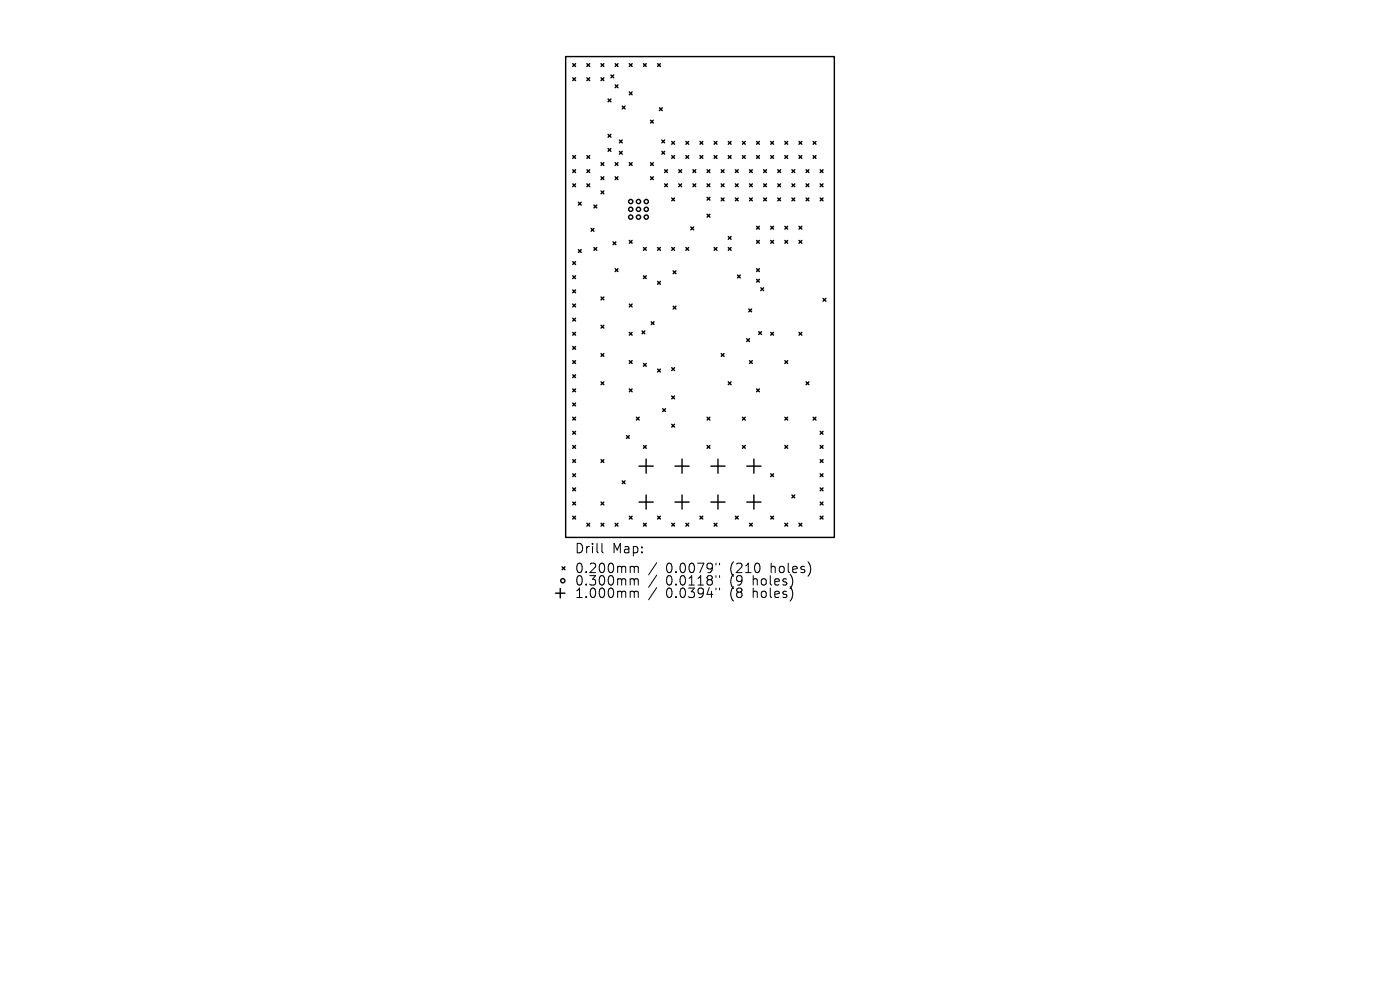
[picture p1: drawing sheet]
<svg xmlns="http://www.w3.org/2000/svg" width="297mm" height="210mm" viewBox="0 0 297 210" stroke-linecap="round" stroke-linejoin="round" font-family="sans-serif">
<defs><g id="words">
<g font-size="2.8">
<text x="121.9" y="117.7">Drill</text>
<text x="129.9" y="117.7">Map:</text>
<text x="121.9" y="121.9">0.200mm</text>
<text x="121.9" y="124.5">0.300mm</text>
<text x="141.3" y="121.9">0.0079&quot;</text>
<text x="141.3" y="124.5">0.0118&quot;</text>
<text x="155" y="121.9">(210</text>
<text x="155" y="124.5">(9</text>
<text x="160" y="124.5">holes)</text>
<text x="163.8" y="121.9">holes)</text>
<text x="121.9" y="127.1">1.000mm</text>
<text x="141.3" y="127.1">0.0394&quot;</text>
<text x="155" y="127.1">(8</text>
<text x="160" y="127.1">holes)</text>
</g>
</g></defs>
<g fill="none" stroke="#000" stroke-width=".3">
<path d="M120 12h57v102h-57zM121.5 13.5l.6 .6M121.5 16.5l.6 .6M122.1 13.5l-.6 .6M122.1 16.5l-.6 .6M124.5 16.5l.6 .6M124.5 13.5l.6 .6M125.1 13.5l-.6 .6M125.1 16.5l-.6 .6M127.5 16.5l.6 .6M127.5 13.5l.6 .6M128.1 13.5l-.6 .6"/>
<path d="M128.1 16.5l-.6 .6M129.6 15.9l.6 .6M130.2 15.9l-.6 .6M130.5 13.5l.6 .6M130.5 18l.6 .6M131.1 13.5l-.6 .6M131.1 18l-.6 .6M133.5 19.5l.6 .6M133.5 13.5l.6 .6M134.1 13.5l-.6 .6M134.1 19.5l-.6 .6M136.5 13.5l.6 .6"/>
<path d="M137.1 13.5l-.6 .6M139.5 13.5l.6 .6M140.1 13.5l-.6 .6M121.5 33l.6 .6M121.5 36l.6 .6M121.5 39l.6 .6M122.1 33l-.6 .6M122.1 36l-.6 .6M122.1 39l-.6 .6M124.5 36l.6 .6M124.5 39l.6 .6M124.5 33l.6 .6"/>
<path d="M125.1 33l-.6 .6M125.1 36l-.6 .6M125.1 39l-.6 .6M127.5 34.5l.6 .6M127.5 37.5l.6 .6M128.1 34.5l-.6 .6M128.1 37.5l-.6 .6M129 21l.6 .6M129 28.5l.6 .6M129 31.5l.6 .6M129.6 28.5l-.6 .6M129.6 31.5l-.6 .6"/>
<path d="M129.6 21l-.6 .6M130.5 37.5l.6 .6M130.5 34.5l.6 .6M131.1 34.5l-.6 .6M131.1 37.5l-.6 .6M131.4 29.7l.6 .6M131.4 32.1l.6 .6M132 32.1l-.6 .6M132 29.7l-.6 .6M132 22.5l.6 .6M132.6 22.5l-.6 .6M133.5 34.5l.6 .6"/>
<path d="M134.1 34.5l-.6 .6M138 37.5l.6 .6M138 25.5l.6 .6M138 34.5l.6 .6M138.6 25.5l-.6 .6M138.6 34.5l-.6 .6M138.6 37.5l-.6 .6M139.9 22.9l.6 .6M140.4 29.7l.6 .6M140.4 32.1l.6 .6M140.5 22.9l-.6 .6M141 36l.6 .6"/>
<path d="M141 32.1l-.6 .6M141 29.7l-.6 .6M141 39l.6 .6M141.6 36l-.6 .6M141.6 39l-.6 .6M142.5 30l.6 .6M142.5 33l.6 .6M143.1 30l-.6 .6M143.1 33l-.6 .6M144 36l.6 .6M144 39l.6 .6M144.6 36l-.6 .6"/>
<path d="M144.6 39l-.6 .6M145.5 33l.6 .6M145.5 30l.6 .6M146.1 33l-.6 .6M146.1 30l-.6 .6M147 36l.6 .6M147 39l.6 .6M147.6 36l-.6 .6M147.6 39l-.6 .6M148.5 30l.6 .6M148.5 33l.6 .6M149.1 30l-.6 .6"/>
<path d="M149.1 33l-.6 .6M150 39l.6 .6M150 36l.6 .6M150.6 36l-.6 .6M150.6 39l-.6 .6M151.5 30l.6 .6M151.5 33l.6 .6M152.1 33l-.6 .6M152.1 30l-.6 .6M153 39l.6 .6M153 36l.6 .6M153.6 36l-.6 .6"/>
<path d="M153.6 39l-.6 .6M154.5 33l.6 .6M154.5 30l.6 .6M155.1 33l-.6 .6M155.1 30l-.6 .6M156 39l.6 .6M156 36l.6 .6M156.6 36l-.6 .6M156.6 39l-.6 .6M157.5 33l.6 .6M157.5 30l.6 .6M158.1 33l-.6 .6"/>
<path d="M158.1 30l-.6 .6M159 39l.6 .6M159 36l.6 .6M159.6 36l-.6 .6M159.6 39l-.6 .6M160.5 33l.6 .6M160.5 30l.6 .6M161.1 30l-.6 .6M161.1 33l-.6 .6M162 39l.6 .6M162 36l.6 .6M162.6 36l-.6 .6"/>
<path d="M162.6 39l-.6 .6M163.5 33l.6 .6M163.5 30l.6 .6M164.1 33l-.6 .6M164.1 30l-.6 .6M165 39l.6 .6M165 36l.6 .6M165.6 36l-.6 .6M165.6 39l-.6 .6M166.5 33l.6 .6M166.5 30l.6 .6M167.1 30l-.6 .6"/>
<path d="M167.1 33l-.6 .6M168 39l.6 .6M168 36l.6 .6M168.6 36l-.6 .6M168.6 39l-.6 .6M169.5 33l.6 .6M169.5 30l.6 .6M170.1 33l-.6 .6M170.1 30l-.6 .6M171 39l.6 .6M171 36l.6 .6M171.6 36l-.6 .6"/>
<path d="M171.6 39l-.6 .6M172.5 33l.6 .6M172.5 30l.6 .6M173.1 30l-.6 .6M173.1 33l-.6 .6M174 39l.6 .6M174 36l.6 .6M174.6 36l-.6 .6M174.6 39l-.6 .6M121.5 55.5l.6 .6M121.5 58.5l.6 .6M122.1 55.5l-.6 .6"/>
<path d="M122.1 58.5l-.6 .6M122.7 42.9l.6 .6M122.7 53l.6 .6M123.3 42.9l-.6 .6M123.3 53l-.6 .6M125.4 48.5l.6 .6M126 43.5l.6 .6M126 48.5l-.6 .6M126 52.5l.6 .6M126.6 43.5l-.6 .6M126.6 52.5l-.6 .6M127.5 40.5l.6 .6"/>
<path d="M128.1 40.5l-.6 .6M130.1 51.3l.6 .6M130.5 57l.6 .6M130.7 51.3l-.6 .6M131.1 57l-.6 .6M133.5 51l.6 .6M134.1 51l-.6 .6M136.5 52.5l.6 .6M136.5 58.5l.6 .6M137.1 52.5l-.6 .6M137.1 58.5l-.6 .6M139.5 52.5l.6 .6"/>
<path d="M139.5 59.7l.6 .6M140.1 52.5l-.6 .6M140.1 59.7l-.6 .6M142.5 42l.6 .6M142.5 52.5l.6 .6M142.8 57.5l.6 .6M143.1 52.5l-.6 .6M143.1 42l-.6 .6M143.4 57.5l-.6 .6M145.5 52.5l.6 .6M146.1 52.5l-.6 .6M146.6 48.2l.6 .6"/>
<path d="M147.2 48.2l-.6 .6M150 41.9l.6 .6M150 45.5l.6 .6M150.6 41.9l-.6 .6M150.6 45.5l-.6 .6M151.5 52.5l.6 .6M152.1 52.5l-.6 .6M153 42l.6 .6M153.6 42l-.6 .6M154.5 50.2l.6 .6M154.5 52.5l.6 .6M155.1 52.5l-.6 .6"/>
<path d="M155.1 50.2l-.6 .6M156 42l.6 .6M156.5 58.4l.6 .6M156.6 42l-.6 .6M157.1 58.4l-.6 .6M159 42l.6 .6M159.6 42l-.6 .6M160.5 48l.6 .6M160.5 51l.6 .6M160.5 57l.6 .6M160.5 59.3l.6 .6M161.1 48l-.6 .6"/>
<path d="M161.1 51l-.6 .6M161.1 57l-.6 .6M161.1 59.3l-.6 .6M162 42l.6 .6M162.6 42l-.6 .6M163.5 48l.6 .6M163.5 51l.6 .6M164.1 48l-.6 .6M164.1 51l-.6 .6M165 42l.6 .6M165.6 42l-.6 .6M166.5 51l.6 .6"/>
<path d="M166.5 48l.6 .6M167.1 51l-.6 .6M167.1 48l-.6 .6M168 42l.6 .6M168.6 42l-.6 .6M169.5 48l.6 .6M169.5 51l.6 .6M170.1 51l-.6 .6M170.1 48l-.6 .6M171 42l.6 .6M171.6 42l-.6 .6M174 42l.6 .6"/>
<path d="M174.6 42l-.6 .6M121.5 61.5l.6 .6M121.5 64.5l.6 .6M121.5 67.5l.6 .6M121.5 70.5l.6 .6M121.5 73.5l.6 .6M121.5 76.5l.6 .6M121.5 79.5l.6 .6M122.1 61.5l-.6 .6M122.1 64.5l-.6 .6M122.1 67.5l-.6 .6M122.1 70.5l-.6 .6"/>
<path d="M122.1 73.5l-.6 .6M122.1 76.5l-.6 .6M122.1 79.5l-.6 .6M127.5 63l.6 .6M127.5 69l.6 .6M127.5 75l.6 .6M128.1 63l-.6 .6M128.1 69l-.6 .6M128.1 75l-.6 .6M133.5 76.5l.6 .6M133.5 64.5l.6 .6M133.5 70.5l.6 .6"/>
<path d="M134.1 64.5l-.6 .6M134.1 70.5l-.6 .6M134.1 76.5l-.6 .6M136.2 70.2l.6 .6M136.5 77.1l.6 .6M136.8 70.2l-.6 .6M137.1 77.1l-.6 .6M138.2 68.3l.6 .6M138.8 68.3l-.6 .6M139.5 78.3l.6 .6M140.1 78.3l-.6 .6M142.5 78l.6 .6"/>
<path d="M142.8 65l.6 .6M143.1 78l-.6 .6M143.4 65l-.6 .6M153 75l.6 .6M153.6 75l-.6 .6M158.4 71.9l.6 .6M158.9 65.6l.6 .6M159 76.5l.6 .6M159 71.9l-.6 .6M159.5 65.6l-.6 .6M159.6 76.5l-.6 .6M161 70.4l.6 .6"/>
<path d="M161.4 61.1l.6 .6M161.6 70.4l-.6 .6M162 61.1l-.6 .6M163.5 70.5l.6 .6M164.1 70.5l-.6 .6M166.5 76.5l.6 .6M167.1 76.5l-.6 .6M169.5 70.5l.6 .6M170.1 70.5l-.6 .6M174.6 63.3l.6 .6M175.2 63.3l-.6 .6M121.5 82.5l.6 .6"/>
<path d="M121.5 85.5l.6 .6M121.5 88.5l.6 .6M121.5 91.5l.6 .6M121.5 94.5l.6 .6M121.5 97.5l.6 .6M122.1 82.5l-.6 .6M122.1 85.5l-.6 .6M122.1 88.5l-.6 .6M122.1 91.5l-.6 .6M122.1 94.5l-.6 .6M122.1 97.5l-.6 .6M127.5 97.5l.6 .6"/>
<path d="M127.5 81l.6 .6M128.1 97.5l-.6 .6M128.1 81l-.6 .6M132.9 92.4l.6 .6M133.5 82.5l.6 .6M133.5 92.4l-.6 .6M134.1 82.5l-.6 .6M135 88.5l.6 .6M135.6 98.9h3M135.6 88.5l-.6 .6M136.5 94.5l.6 .6M137.1 97.4v3"/>
<path d="M137.1 94.5l-.6 .6M140.6 86.7l.6 .6M141.2 86.7l-.6 .6M142.5 84l.6 .6M142.5 90l.6 .6M143.1 84l-.6 .6M143.1 90l-.6 .6M143.2 98.9h3M144.7 97.4v3M150 88.5l.6 .6M150 94.5l.6 .6M150.6 88.5l-.6 .6"/>
<path d="M150.6 94.5l-.6 .6M150.8 98.9h3M152.3 97.4v3M154.5 81l.6 .6M155.1 81l-.6 .6M157.5 88.5l.6 .6M157.5 94.5l.6 .6M158.1 88.5l-.6 .6M158.1 94.5l-.6 .6M158.4 98.9h3M159.9 97.4v3M160.5 82.5l.6 .6"/>
<path d="M161.1 82.5l-.6 .6M166.5 88.5l.6 .6M166.5 94.5l.6 .6M167.1 88.5l-.6 .6M167.1 94.5l-.6 .6M171 81l.6 .6M171.6 81l-.6 .6M172.5 88.5l.6 .6M173.1 88.5l-.6 .6M174 91.5l.6 .6M174 94.5l.6 .6M174 97.5l.6 .6"/>
<path d="M174.6 91.5l-.6 .6M174.6 94.5l-.6 .6M174.6 97.5l-.6 .6M121.5 100.5l.6 .6M121.5 103.5l.6 .6M121.5 106.5l.6 .6M121.5 109.5l.6 .6M122.1 100.5l-.6 .6M122.1 103.5l-.6 .6M122.1 106.5l-.6 .6M122.1 109.5l-.6 .6M124.5 111l.6 .6"/>
<path d="M125.1 111l-.6 .6M127.5 106.5l.6 .6M127.5 111l.6 .6M128.1 106.5l-.6 .6M128.1 111l-.6 .6M130.5 111l.6 .6M131.1 111l-.6 .6M132 102l.6 .6M132.6 102l-.6 .6M133.5 109.5l.6 .6M134.1 109.5l-.6 .6M135.6 106.5h3"/>
<path d="M136.5 111l.6 .6M137.1 105v3M137.1 111l-.6 .6M139.5 109.5l.6 .6M140.1 109.5l-.6 .6M142.5 111l.6 .6M143.1 111l-.6 .6M143.2 106.5h3M144.7 105v3M145.5 111l.6 .6M146.1 111l-.6 .6M148.5 109.5l.6 .6"/>
<path d="M149.1 109.5l-.6 .6M150.8 106.5h3M151.5 111l.6 .6M152.1 111l-.6 .6M152.3 105v3M156 109.5l.6 .6M156.6 109.5l-.6 .6M158.4 106.5h3M159 111l.6 .6M159.6 111l-.6 .6M159.9 105v3M163.5 100.5l.6 .6"/>
<path d="M163.5 109.5l.6 .6M164.1 100.5l-.6 .6M164.1 109.5l-.6 .6M166.5 111l.6 .6M167.1 111l-.6 .6M168 105l.6 .6M168.6 105l-.6 .6M169.5 111l.6 .6M170.1 111l-.6 .6M174 100.5l.6 .6M174 103.5l.6 .6M174 106.5l.6 .6"/>
<path d="M174 109.5l.6 .6M174.6 103.5l-.6 .6M174.6 106.5l-.6 .6M174.6 100.5l-.6 .6M174.6 109.5l-.6 .6M117.9 125.8h2M118.9 124.8v2M119.3 120.3l.6 .6M119.9 120.3l-.6 .6"/>
<circle cx="133.8" cy="46.1" r=".45"/>
<circle cx="133.8" cy="44.4" r=".45"/>
<circle cx="133.8" cy="42.8" r=".45"/>
<circle cx="135.5" cy="46.1" r=".45"/>
<circle cx="135.5" cy="44.4" r=".45"/>
<circle cx="135.5" cy="42.8" r=".45"/>
<circle cx="137.1" cy="46.1" r=".45"/>
<circle cx="137.1" cy="44.4" r=".45"/>
<circle cx="137.1" cy="42.8" r=".45"/>
<circle cx="119.4" cy="123.2" r=".45"/>
</g>
<g fill="none" stroke="#000" stroke-width=".21">
<path d="M127.7 115.3v1.7l.3 .3M139.3 119.4l-1.7 2.5M151.9 119.5v.3M152.6 119.5v.3M134 120.1h.3l.3 .3M134 122.8h.3l.3 .3M134 125.4h.3l.3 .3M134.6 120.4l.2-.3 .5 .1 .1 1.3M134.6 120.4v1.1M134.6 123.1v1M134.6 125.7v1M134.6 123.1l.2-.3 .5 .1 .1 1.2"/>
<path d="M134.6 125.7l.2-.3 .5 .1 .1 1.2M139.3 122l-1.7 2.6M139.3 124.7l-1.7 2.5M151.9 122.1v.4M151.9 124.7v.4M152.6 122.1v.4M152.6 124.7v.4"/>
</g>
<use href="#words"/>
</svg>
